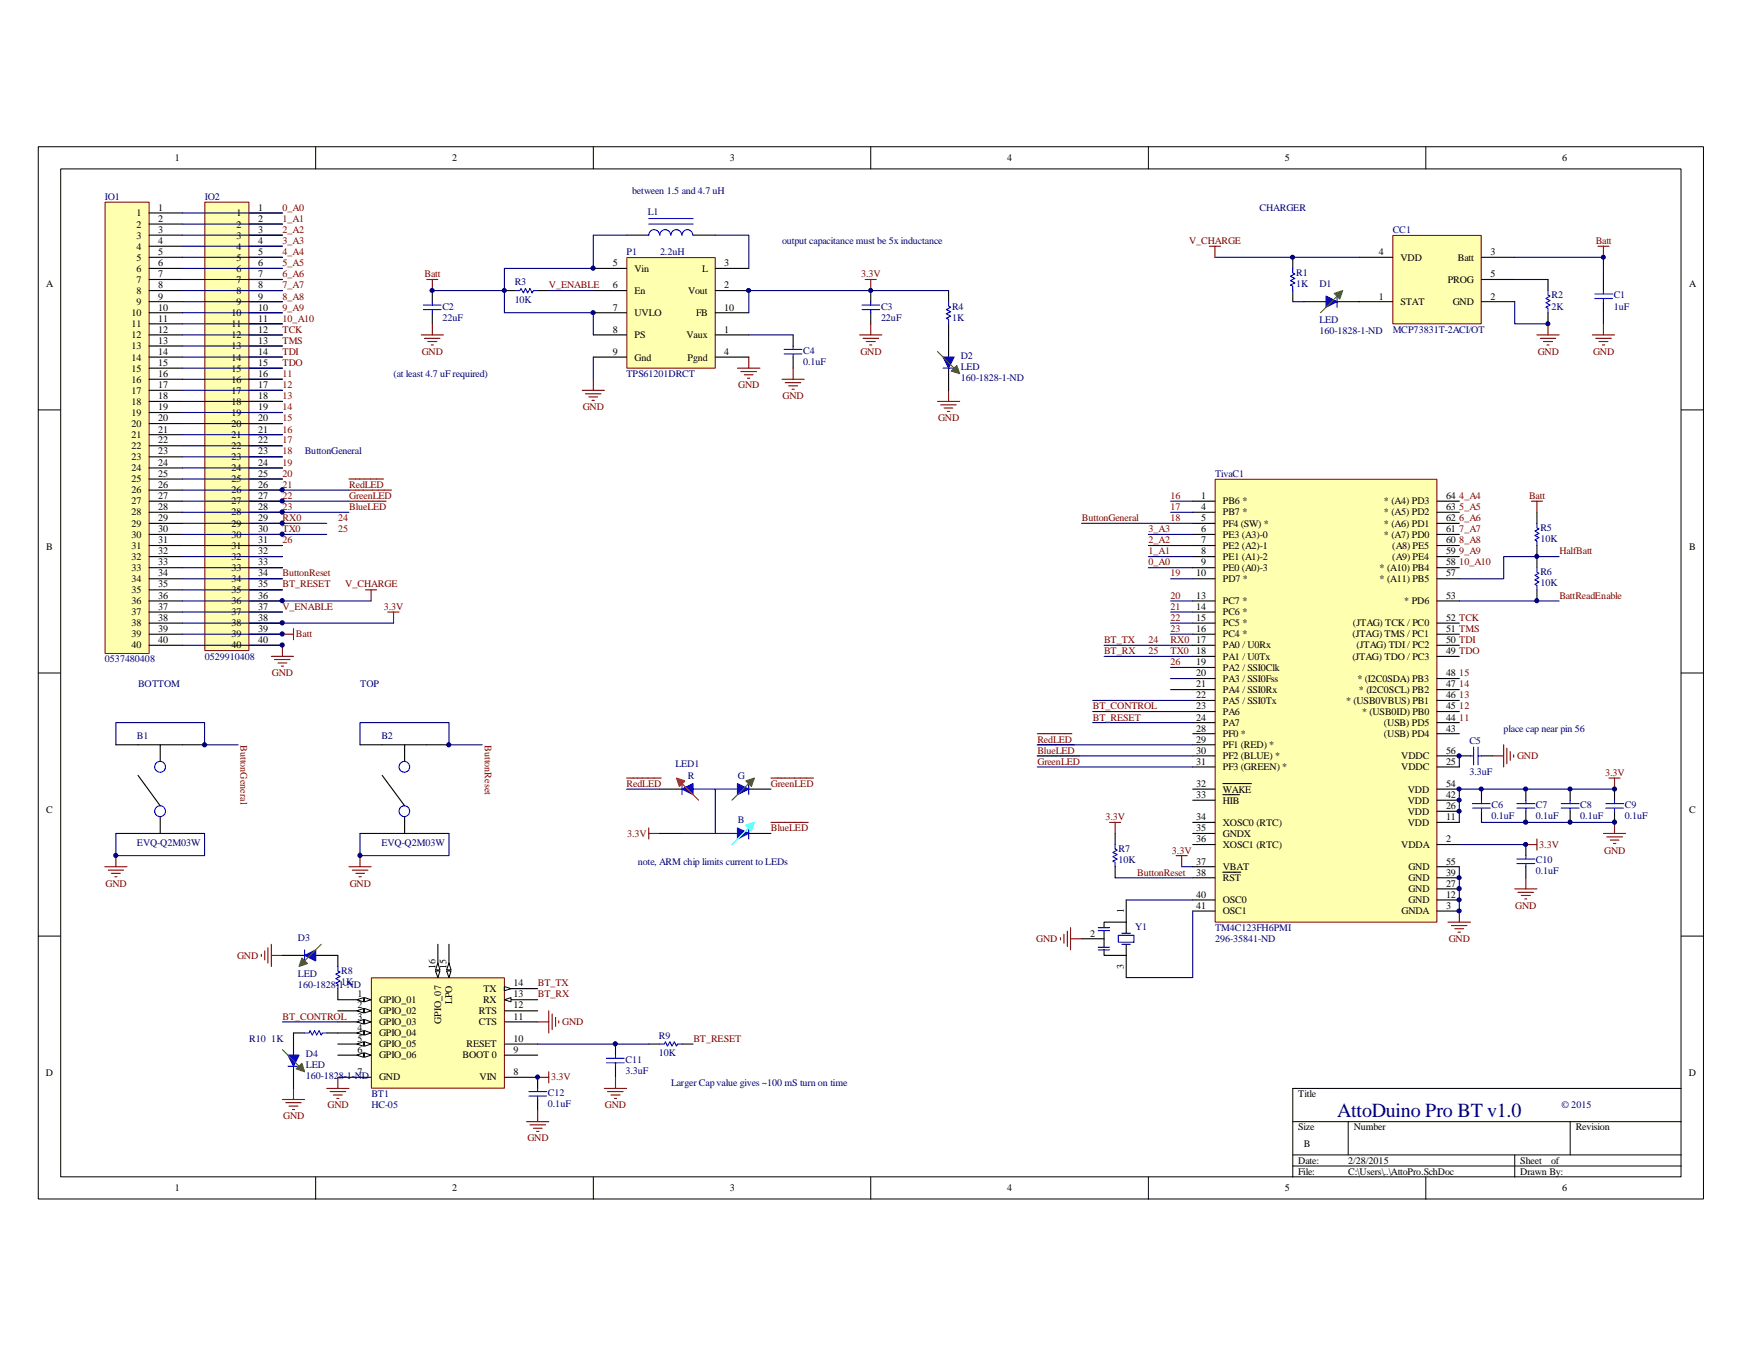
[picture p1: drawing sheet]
<svg xmlns="http://www.w3.org/2000/svg" width="279mm" height="216mm" viewBox="0 0 279 216" stroke-linecap="round" stroke-linejoin="round" font-family="sans-serif">
<defs><g id="words">
<text font-size="3.2" fill="#000080" x="214.5" y="179.2">AttoDuino Pro BT v1.0</text>
<g font-size="1.6">
<text x="28" y="25.8">1</text>
<text x="72.5" y="25.8">2</text>
<text x="117.1" y="25.8">3</text>
<text x="161.5" y="25.8">4</text>
<text x="206.1" y="25.8">5</text>
<text x="250.6" y="25.8">6</text>
<text x="21.9" y="34.7">1</text>
<text x="25.4" y="33.8">1</text>
<text x="25.4" y="35.6">2</text>
<text x="37.9" y="34.7">1</text>
<text x="41.4" y="33.8">1</text>
<text x="41.4" y="35.6">2</text>
<text x="21.9" y="36.5">2</text>
<text x="21.9" y="38.3">3</text>
<text x="21.9" y="40">4</text>
<text x="21.9" y="41.8">5</text>
<text x="25.4" y="37.4">3</text>
<text x="25.4" y="39.2">4</text>
<text x="25.4" y="40.9">5</text>
<text x="37.9" y="36.5">2</text>
<text x="37.9" y="38.3">3</text>
<text x="37.9" y="40">4</text>
<text x="37.9" y="41.8">5</text>
<text x="41.4" y="37.4">3</text>
<text x="41.4" y="39.2">4</text>
<text x="41.4" y="40.9">5</text>
<text x="221.1" y="40.9">4</text>
<text x="224.6" y="41.8">VDD</text>
<text x="233.8" y="41.8">Batt</text>
<text x="239.1" y="40.9">3</text>
<text x="7.4" y="46">A</text>
<text x="21.9" y="43.6">6</text>
<text x="21.9" y="45.4">7</text>
<text x="21.9" y="47.2">8</text>
<text x="25.4" y="42.7">6</text>
<text x="25.4" y="44.5">7</text>
<text x="25.4" y="46.3">8</text>
<text x="37.9" y="43.6">6</text>
<text x="37.9" y="45.4">7</text>
<text x="37.9" y="47.2">8</text>
<text x="41.4" y="42.7">6</text>
<text x="41.4" y="44.5">7</text>
<text x="41.4" y="46.3">8</text>
<text x="98.3" y="46.3">6</text>
<text x="98.3" y="42.7">5</text>
<text x="101.8" y="47.2">En</text>
<text x="101.8" y="43.6">Vin</text>
<text x="110.4" y="47.2">Vout</text>
<text x="112.6" y="43.6">L</text>
<text x="116.2" y="46.3">2</text>
<text x="116.2" y="42.7">3</text>
<text x="232.2" y="45.4">PROG</text>
<text x="239.1" y="44.5">5</text>
<text x="270.9" y="46">A</text>
<text x="21.1" y="50.7">10</text>
<text x="21.1" y="52.5">11</text>
<text x="21.9" y="48.9">9</text>
<text x="25.4" y="49.8">10</text>
<text x="25.4" y="51.6">11</text>
<text x="25.4" y="53.4">12</text>
<text x="25.4" y="48">9</text>
<text x="37.1" y="50.7">10</text>
<text x="37.1" y="52.5">11</text>
<text x="37.9" y="48.9">9</text>
<text x="41.4" y="49.8">10</text>
<text x="41.4" y="51.6">11</text>
<text x="41.4" y="53.4">12</text>
<text x="41.4" y="48">9</text>
<text x="98.3" y="53.4">8</text>
<text x="98.3" y="49.8">7</text>
<text x="101.8" y="50.7">UVLO</text>
<text x="111.6" y="50.7">FB</text>
<text x="116.2" y="53.4">1</text>
<text x="116.2" y="49.8">10</text>
<text x="221.1" y="48">1</text>
<text x="224.6" y="48.9">STAT</text>
<text x="233" y="48.9">GND</text>
<text x="239.1" y="48">2</text>
<text x="21.1" y="54.3">12</text>
<text x="21.1" y="56">13</text>
<text x="21.1" y="57.8">14</text>
<text x="21.1" y="59.6">15</text>
<text x="25.4" y="55.2">13</text>
<text x="25.4" y="56.9">14</text>
<text x="25.4" y="58.7">15</text>
<text x="37.1" y="54.3">12</text>
<text x="37.1" y="56">13</text>
<text x="37.1" y="57.8">14</text>
<text x="37.1" y="59.6">15</text>
<text x="41.4" y="55.2">13</text>
<text x="41.4" y="56.9">14</text>
<text x="41.4" y="58.7">15</text>
<text x="98.3" y="56.9">9</text>
<text x="101.8" y="54.3">PS</text>
<text x="101.8" y="57.8">Gnd</text>
<text x="110.1" y="54.3">Vaux</text>
<text x="110.3" y="57.8">Pgnd</text>
<text x="116.2" y="56.9">4</text>
<text x="21.1" y="61.4">16</text>
<text x="21.1" y="63.2">17</text>
<text x="21.1" y="64.9">18</text>
<text x="25.4" y="60.5">16</text>
<text x="25.4" y="62.3">17</text>
<text x="25.4" y="64.1">18</text>
<text x="25.4" y="65.8">19</text>
<text x="37.1" y="61.4">16</text>
<text x="37.1" y="63.2">17</text>
<text x="37.1" y="64.9">18</text>
<text x="41.4" y="60.5">16</text>
<text x="41.4" y="62.3">17</text>
<text x="41.4" y="64.1">18</text>
<text x="41.4" y="65.8">19</text>
<text x="21.1" y="66.7">19</text>
<text x="21.1" y="68.5">20</text>
<text x="21.1" y="70.3">21</text>
<text x="25.4" y="67.6">20</text>
<text x="25.4" y="69.4">21</text>
<text x="25.4" y="71.1">22</text>
<text x="37.1" y="66.7">19</text>
<text x="37.1" y="68.5">20</text>
<text x="37.1" y="70.3">21</text>
<text x="41.4" y="67.6">20</text>
<text x="41.4" y="69.4">21</text>
<text x="41.4" y="71.1">22</text>
<text x="21.1" y="72">22</text>
<text x="21.1" y="73.8">23</text>
<text x="21.1" y="75.6">24</text>
<text x="21.1" y="77.3">25</text>
<text x="25.4" y="72.9">23</text>
<text x="25.4" y="74.7">24</text>
<text x="25.4" y="76.5">25</text>
<text x="37.1" y="72">22</text>
<text x="37.1" y="73.8">23</text>
<text x="37.1" y="75.6">24</text>
<text x="37.1" y="77.3">25</text>
<text x="41.4" y="72.9">23</text>
<text x="41.4" y="74.7">24</text>
<text x="41.4" y="76.5">25</text>
<text x="21.1" y="79.1">26</text>
<text x="21.1" y="80.9">27</text>
<text x="21.1" y="82.7">28</text>
<text x="25.4" y="78.2">26</text>
<text x="25.4" y="80">27</text>
<text x="25.4" y="81.8">28</text>
<text x="25.4" y="83.6">29</text>
<text x="37.1" y="79.1">26</text>
<text x="37.1" y="80.9">27</text>
<text x="37.1" y="82.7">28</text>
<text x="41.4" y="78.2">26</text>
<text x="41.4" y="80">27</text>
<text x="41.4" y="81.8">28</text>
<text x="41.4" y="83.6">29</text>
<text x="192.7" y="80">1</text>
<text x="192.7" y="81.8">4</text>
<text x="192.7" y="83.6">5</text>
<text x="196.1" y="80.9">PB6 *</text>
<text x="196.1" y="82.7">PB7 *</text>
<text x="222" y="82.7">* (A5) PD2</text>
<text x="222" y="80.9">* (A4) PD3</text>
<text x="231.9" y="83.6">62</text>
<text x="231.9" y="81.8">63</text>
<text x="231.9" y="80">64</text>
<text x="7.4" y="88.2">B</text>
<text x="21.1" y="84.5">29</text>
<text x="21.1" y="86.2">30</text>
<text x="21.1" y="88">31</text>
<text x="21.1" y="89.8">32</text>
<text x="25.4" y="85.3">30</text>
<text x="25.4" y="87.1">31</text>
<text x="25.4" y="88.9">32</text>
<text x="37.1" y="84.5">29</text>
<text x="37.1" y="86.2">30</text>
<text x="37.1" y="88">31</text>
<text x="37.1" y="89.8">32</text>
<text x="41.4" y="85.3">30</text>
<text x="41.4" y="87.1">31</text>
<text x="41.4" y="88.9">32</text>
<text x="192.7" y="85.3">6</text>
<text x="192.7" y="87.1">7</text>
<text x="192.7" y="88.9">8</text>
<text x="196.1" y="84.5">PF4 (SW) *</text>
<text x="196.1" y="86.2">PE3 (A3)-0</text>
<text x="196.1" y="88">PE2 (A2)-1</text>
<text x="196.1" y="89.8">PE1 (A1)-2</text>
<text x="222" y="86.2">* (A7) PD0</text>
<text x="222" y="84.5">* (A6) PD1</text>
<text x="223.3" y="89.8">(A9) PE4</text>
<text x="223.3" y="88">(A8) PE5</text>
<text x="231.9" y="85.3">61</text>
<text x="231.9" y="88.9">59</text>
<text x="231.9" y="87.1">60</text>
<text x="270.9" y="88.2">B</text>
<text x="21.1" y="91.6">33</text>
<text x="21.1" y="93.3">34</text>
<text x="21.1" y="95.1">35</text>
<text x="25.4" y="90.7">33</text>
<text x="25.4" y="92.5">34</text>
<text x="25.4" y="94.2">35</text>
<text x="37.1" y="91.6">33</text>
<text x="37.1" y="93.3">34</text>
<text x="37.1" y="95.1">35</text>
<text x="41.4" y="90.7">33</text>
<text x="41.4" y="92.5">34</text>
<text x="41.4" y="94.2">35</text>
<text x="191.9" y="92.5">10</text>
<text x="192.7" y="90.7">9</text>
<text x="196.1" y="91.6">PE0 (A0)-3</text>
<text x="196.1" y="93.3">PD7 *</text>
<text x="221.3" y="93.3">* (A11) PB5</text>
<text x="221.3" y="91.6">* (A10) PB4</text>
<text x="231.9" y="92.5">57</text>
<text x="231.9" y="90.7">58</text>
<text x="21.1" y="96.9">36</text>
<text x="21.1" y="98.7">37</text>
<text x="21.1" y="100.5">38</text>
<text x="25.4" y="96">36</text>
<text x="25.4" y="97.8">37</text>
<text x="25.4" y="99.6">38</text>
<text x="25.4" y="101.3">39</text>
<text x="37.1" y="96.9">36</text>
<text x="37.1" y="98.7">37</text>
<text x="37.1" y="100.5">38</text>
<text x="41.4" y="96">36</text>
<text x="41.4" y="97.8">37</text>
<text x="41.4" y="99.6">38</text>
<text x="41.4" y="101.3">39</text>
<text x="191.9" y="96">13</text>
<text x="191.9" y="97.8">14</text>
<text x="191.9" y="99.6">15</text>
<text x="191.9" y="101.3">16</text>
<text x="196.1" y="96.9">PC7 *</text>
<text x="196.1" y="98.7">PC6 *</text>
<text x="196.1" y="100.5">PC5 *</text>
<text x="217" y="100.5">(JTAG) TCK / PC0</text>
<text x="225.2" y="96.9">* PD6</text>
<text x="231.9" y="101.3">51 TMS</text>
<text x="231.9" y="99.6">52 TCK</text>
<text x="231.9" y="96">53</text>
<text x="21.1" y="102.2">39</text>
<text x="21.1" y="104">40</text>
<text x="25.4" y="103.1">40</text>
<text x="37.1" y="102.2">39</text>
<text x="37.1" y="104">40</text>
<text x="41.4" y="103.1">40</text>
<text x="191.9" y="103.1">17</text>
<text x="191.9" y="104.9">18</text>
<text x="191.9" y="106.7">19</text>
<text x="196.1" y="102.2">PC4 *</text>
<text x="196.1" y="104">PA0 / U0Rx</text>
<text x="196.1" y="105.8">PA1 / U0Tx</text>
<text x="196.1" y="107.6">PA2 / SSI0Clk</text>
<text x="216.9" y="105.8">(JTAG) TDO / PC3</text>
<text x="216.9" y="102.2">(JTAG) TMS / PC1</text>
<text x="217.6" y="104">(JTAG) TDI / PC2</text>
<text x="231.9" y="104.9">49 TDO</text>
<text x="231.9" y="103.1">50 TDI</text>
<text x="191.9" y="108.5">20</text>
<text x="191.9" y="110.2">21</text>
<text x="191.9" y="112">22</text>
<text x="191.9" y="113.8">23</text>
<text x="196.1" y="109.3">PA3 / SSI0Fss</text>
<text x="196.1" y="111.1">PA4 / SSI0Rx</text>
<text x="196.1" y="112.9">PA5 / SSI0Tx</text>
<text x="215.9" y="112.9">* (USB0VBUS) PB1</text>
<text x="217.7" y="109.3">* (I2C0SDA) PB3</text>
<text x="217.9" y="111.1">* (I2C0SCL) PB2</text>
<text x="231.9" y="112">46</text>
<text x="231.9" y="110.2">47</text>
<text x="231.9" y="108.5">48</text>
<text x="231.9" y="113.8">45</text>
<text x="191.9" y="115.6">24</text>
<text x="191.9" y="117.3">28</text>
<text x="191.9" y="119.1">29</text>
<text x="196.1" y="114.7">PA6</text>
<text x="196.1" y="116.5">PA7</text>
<text x="196.1" y="118.2">PF0 *</text>
<text x="218.5" y="114.7">* (USB0ID) PB0</text>
<text x="222" y="118.2">(USB) PD4</text>
<text x="222" y="116.5">(USB) PD5</text>
<text x="231.9" y="117.3">43</text>
<text x="231.9" y="115.6">44</text>
<text x="191.9" y="120.9">30</text>
<text x="191.9" y="122.7">31</text>
<text x="196.1" y="120">PF1 (RED) *</text>
<text x="196.1" y="121.8">PF2 (BLUE) *</text>
<text x="196.1" y="123.6">PF3 (GREEN) *</text>
<text x="224.7" y="123.6">VDDC</text>
<text x="224.7" y="121.8">VDDC</text>
<text x="231.9" y="122.7">25</text>
<text x="231.9" y="120.9">56</text>
<text x="7.4" y="130.4">C</text>
<text x="191.9" y="126.2">32</text>
<text x="191.9" y="128">33</text>
<text x="191.9" y="131.6">34</text>
<text x="196.1" y="127.1">WAKE</text>
<text x="196.1" y="128.9">HIB</text>
<text x="225.8" y="130.7">VDD</text>
<text x="225.8" y="128.9">VDD</text>
<text x="225.8" y="127.1">VDD</text>
<text x="231.9" y="131.6">11</text>
<text x="231.9" y="129.8">26</text>
<text x="231.9" y="128">42</text>
<text x="231.9" y="126.2">54</text>
<text x="270.9" y="130.4">C</text>
<text x="191.9" y="133.3">35</text>
<text x="191.9" y="135.1">36</text>
<text x="196.1" y="132.5">XOSC0 (RTC)</text>
<text x="196.1" y="134.2">GNDX</text>
<text x="196.1" y="136">XOSC1 (RTC)</text>
<text x="224.7" y="136">VDDA</text>
<text x="225.8" y="132.5">VDD</text>
<text x="231.9" y="135.1">2</text>
<text x="191.9" y="138.7">37</text>
<text x="191.9" y="140.5">38</text>
<text x="196.1" y="139.6">VBAT</text>
<text x="196.1" y="141.4">RST</text>
<text x="225.9" y="143.1">GND</text>
<text x="225.9" y="141.4">GND</text>
<text x="225.9" y="139.6">GND</text>
<text x="231.9" y="142.2">27</text>
<text x="231.9" y="140.5">39</text>
<text x="231.9" y="138.7">55</text>
<text x="180.3" y="146.5" transform="rotate(-90 180.3 146.5)">1</text>
<text x="191.9" y="144">40</text>
<text x="191.9" y="145.8">41</text>
<text x="196.1" y="144.9">OSC0</text>
<text x="196.1" y="146.7">OSC1</text>
<text x="224.8" y="146.7">GNDA</text>
<text x="225.9" y="144.9">GND</text>
<text x="231.9" y="144">12</text>
<text x="231.9" y="145.8">3</text>
<text x="69.8" y="155.4" transform="rotate(-90 69.8 155.4)">16</text>
<text x="71.6" y="155.4" transform="rotate(-90 71.6 155.4)">15</text>
<text x="174.8" y="150.2">2</text>
<text x="180.3" y="155.5" transform="rotate(-90 180.3 155.5)">3</text>
<text x="57.3" y="161.8">2</text>
<text x="57.3" y="160">1</text>
<text x="60.8" y="160.9">GPIO_01</text>
<text x="72.5" y="161.1" transform="rotate(-90 72.5 161.1)">LPO</text>
<text x="77.5" y="160.9">RX</text>
<text x="77.6" y="159.1">TX</text>
<text x="82.3" y="158.2">14</text>
<text x="82.3" y="161.8">12</text>
<text x="82.3" y="160">13</text>
<text x="57.3" y="163.5">3</text>
<text x="57.3" y="165.3">4</text>
<text x="57.3" y="167.1">5</text>
<text x="60.8" y="164.4">GPIO_03</text>
<text x="60.8" y="166.2">GPIO_04</text>
<text x="60.8" y="168">GPIO_05</text>
<text x="60.8" y="162.6">GPIO_02</text>
<text x="70.7" y="164.2" transform="rotate(-90 70.7 164.2)">GPIO_07</text>
<text x="74.8" y="168">RESET</text>
<text x="76.8" y="164.4">CTS</text>
<text x="76.8" y="162.6">RTS</text>
<text x="82.3" y="163.5">11</text>
<text x="82.3" y="167.1">10</text>
<text x="7.4" y="172.6">D</text>
<text x="57.3" y="168.9">6</text>
<text x="57.3" y="172.4">7</text>
<text x="60.8" y="169.8">GPIO_06</text>
<text x="60.8" y="173.3">GND</text>
<text x="74.2" y="169.8">BOOT 0</text>
<text x="76.9" y="173.3">VIN</text>
<text x="82.3" y="168.9">9</text>
<text x="82.3" y="172.4">8</text>
<text x="270.9" y="172.6">D</text>
<text x="208.2" y="176">Title</text>
<text x="208.2" y="181.3">Size</text>
<text x="209.1" y="184">B</text>
<text x="217.1" y="181.3">Number</text>
<text x="252.8" y="181.3">Revision</text>
<text x="28" y="191.1">1</text>
<text x="72.5" y="191.1">2</text>
<text x="117.1" y="191.1">3</text>
<text x="161.5" y="191.1">4</text>
<text x="206.1" y="191.1">5</text>
<text x="208.2" y="186.6">Date:</text>
<text x="208.2" y="188.4">File:</text>
<text x="216.2" y="188.4">C:\Users\..\AttoPro.SchDoc</text>
<text x="216.2" y="186.6">2/28/2015</text>
<text x="243.8" y="188.4">Drawn By:</text>
<text x="243.8" y="186.6">Sheet</text>
<text x="248.8" y="186.6">of</text>
<text x="250.6" y="191.1">6</text>
</g>
<g font-size="1.6" fill="#000080">
<text x="16.8" y="32">IO1</text>
<text x="32.9" y="32">IO2</text>
<text x="101.4" y="31.2">between 1.5 and 4.7 uH</text>
<text x="103.9" y="34.5">L1</text>
<text x="202" y="33.8">CHARGER</text>
<text x="100.5" y="40.9">P1</text>
<text x="105.9" y="40.9">2.2uH</text>
<text x="125.4" y="39.2">output capacitance must be 5x inductance</text>
<text x="223.4" y="37.4">CC1</text>
<text x="82.5" y="45.7">R3</text>
<text x="207.9" y="46.1">1K</text>
<text x="207.9" y="44.3">R1</text>
<text x="211.6" y="46.1">D1</text>
<text x="248.8" y="47.9">R2</text>
<text x="258.8" y="47.9">C1</text>
<text x="71" y="51.4">22uF</text>
<text x="71" y="49.7">C2</text>
<text x="82.5" y="48.6">10K</text>
<text x="141.3" y="51.4">22uF</text>
<text x="141.3" y="49.7">C3</text>
<text x="152.7" y="51.4">1K</text>
<text x="152.7" y="49.7">R4</text>
<text x="211.6" y="51.8">LED</text>
<text x="211.6" y="53.6">160-1828-1-ND</text>
<text x="223.4" y="53.4">MCP73831T-2ACI/OT</text>
<text x="248.8" y="49.7">2K</text>
<text x="258.8" y="49.7">1uF</text>
<text x="128.8" y="58.5">0.1uF</text>
<text x="128.8" y="56.7">C4</text>
<text x="154.1" y="57.6">D2</text>
<text x="154.1" y="59.4">LED</text>
<text x="63.1" y="60.5">(at least 4.7 uF required)</text>
<text x="100.5" y="60.5">TPS61201DRCT</text>
<text x="154.1" y="61.2">160-1828-1-ND</text>
<text x="48.9" y="72.9">ButtonGeneral</text>
<text x="194.9" y="76.5">TivaC1</text>
<text x="247.1" y="87">10K</text>
<text x="247.1" y="85.2">R5</text>
<text x="247.1" y="94.1">10K</text>
<text x="247.1" y="92.3">R6</text>
<text x="16.8" y="106.3">0537480408</text>
<text x="32.9" y="105.8">0529910408</text>
<text x="22.2" y="110.2">BOTTOM</text>
<text x="57.8" y="110.2">TOP</text>
<text x="22" y="118.6">B1</text>
<text x="61.2" y="118.6">B2</text>
<text x="235.7" y="119.3">C5</text>
<text x="241.2" y="117.3">place cap near pin 56</text>
<text x="108.3" y="123.1">LED1</text>
<text x="110.3" y="124.9">R</text>
<text x="118.3" y="124.9">G</text>
<text x="235.7" y="124.3">3.3uF</text>
<text x="118.3" y="132">B</text>
<text x="239.2" y="131.4">0.1uF</text>
<text x="239.2" y="129.6">C6</text>
<text x="246.3" y="131.4">0.1uF</text>
<text x="246.3" y="129.6">C7</text>
<text x="253.4" y="131.4">0.1uF</text>
<text x="253.4" y="129.6">C8</text>
<text x="260.6" y="131.4">0.1uF</text>
<text x="260.6" y="129.6">C9</text>
<text x="22" y="135.6">EVQ-Q2M03W</text>
<text x="61.2" y="135.6">EVQ-Q2M03W</text>
<text x="179.4" y="136.7">R7</text>
<text x="102.3" y="138.7">note, ARM chip limits current to LEDs</text>
<text x="179.4" y="138.5">10K</text>
<text x="246.3" y="140.3">0.1uF</text>
<text x="246.3" y="138.5">C10</text>
<text x="182.1" y="149.1">Y1</text>
<text x="194.9" y="149.4">TM4C123FH6PMI</text>
<text x="47.8" y="150.9">D3</text>
<text x="194.9" y="151.1">296-35841-ND</text>
<text x="47.8" y="156.6">LED</text>
<text x="47.8" y="158.4">160-1828-1-ND</text>
<text x="54.7" y="158">1K</text>
<text x="54.7" y="156.3">R8</text>
<text x="40" y="167.1">R10</text>
<text x="43.5" y="167.1">1K</text>
<text x="105.7" y="166.6">R9</text>
<text x="49.1" y="173.1">160-1828-1-ND</text>
<text x="49.1" y="169.6">D4</text>
<text x="49.1" y="171.4">LED</text>
<text x="100.3" y="172.3">3.3uF</text>
<text x="100.3" y="170.5">C11</text>
<text x="105.7" y="169.4">10K</text>
<text x="59.6" y="176">BT1</text>
<text x="59.6" y="177.8">HC-05</text>
<text x="87.9" y="177.6">0.1uF</text>
<text x="87.9" y="175.8">C12</text>
<text x="107.7" y="174.2">Larger Cap value gives ~100 mS turn on time</text>
<text x="250.4" y="177.8">© 2015</text>
</g>
<g font-size="1.6" fill="#800000">
<text x="45.3" y="33.8">0_A0</text>
<text x="45.3" y="35.6">1_A1</text>
<text x="45.3" y="37.4">2_A2</text>
<text x="45.3" y="39.2">3_A3</text>
<text x="45.3" y="40.9">4_A4</text>
<text x="190.7" y="39.2">V_CHARGE</text>
<text x="255.9" y="39.2">Batt</text>
<text x="45.3" y="42.7">5_A5</text>
<text x="45.3" y="44.5">6_A6</text>
<text x="45.3" y="46.3">7_A7</text>
<text x="68.1" y="44.5">Batt</text>
<text x="88.1" y="46.3">V_ENABLE</text>
<text x="138.1" y="44.5">3.3V</text>
<text x="45.3" y="48">8_A8</text>
<text x="45.3" y="49.8">9_A9</text>
<text x="45.3" y="51.6">10_A10</text>
<text x="45.3" y="53.4">TCK</text>
<text x="45.3" y="55.2">TMS</text>
<text x="45.3" y="56.9">TDI</text>
<text x="45.3" y="58.7">TDO</text>
<text x="67.6" y="56.9">GND</text>
<text x="138" y="56.9">GND</text>
<text x="246.6" y="56.9">GND</text>
<text x="255.5" y="56.9">GND</text>
<text x="45.3" y="60.5">11</text>
<text x="45.3" y="62.3">12</text>
<text x="45.3" y="64.1">13</text>
<text x="45.3" y="65.8">14</text>
<text x="93.5" y="65.8">GND</text>
<text x="118.4" y="62.3">GND</text>
<text x="125.5" y="64.1">GND</text>
<text x="45.3" y="67.6">15</text>
<text x="45.3" y="69.4">16</text>
<text x="45.3" y="71.1">17</text>
<text x="150.5" y="67.6">GND</text>
<text x="45.3" y="76.5">20</text>
<text x="45.3" y="74.7">19</text>
<text x="45.3" y="72.9">18</text>
<text x="45.3" y="80">22</text>
<text x="45.3" y="78.2">21</text>
<text x="45.3" y="81.8">23</text>
<text x="45.3" y="83.6">RX0</text>
<text x="54.2" y="83.6">24</text>
<text x="56" y="78.2">RedLED</text>
<text x="56" y="80">GreenLED</text>
<text x="56" y="81.8">BlueLED</text>
<text x="173.5" y="83.6">ButtonGeneral</text>
<text x="187.7" y="83.6">18</text>
<text x="187.7" y="80">16</text>
<text x="187.7" y="81.8">17</text>
<text x="234.1" y="80">4_A4</text>
<text x="234.1" y="81.8">5_A5</text>
<text x="234.1" y="83.6">6_A6</text>
<text x="245.2" y="80">Batt</text>
<text x="45.3" y="85.3">TX0</text>
<text x="45.3" y="87.1">26</text>
<text x="54.2" y="85.3">25</text>
<text x="184.2" y="88.9">1_A1</text>
<text x="184.2" y="87.1">2_A2</text>
<text x="184.2" y="85.3">3_A3</text>
<text x="234.1" y="85.3">7_A7</text>
<text x="234.1" y="87.1">8_A8</text>
<text x="234.1" y="88.9">9_A9</text>
<text x="250.1" y="88.9">HalfBatt</text>
<text x="45.3" y="92.5">ButtonReset</text>
<text x="45.3" y="94.2">BT_RESET</text>
<text x="55.4" y="94.2">V_CHARGE</text>
<text x="184.2" y="90.7">0_A0</text>
<text x="187.7" y="92.5">19</text>
<text x="234.1" y="90.7">10_A10</text>
<text x="45.3" y="97.8">V_ENABLE</text>
<text x="61.6" y="97.8">3.3V</text>
<text x="187.7" y="99.6">22</text>
<text x="187.7" y="97.8">21</text>
<text x="187.7" y="96">20</text>
<text x="187.7" y="101.3">23</text>
<text x="250.1" y="96">BattReadEnable</text>
<text x="47.5" y="102.2">Batt</text>
<text x="177.1" y="103.1">BT_TX</text>
<text x="177.1" y="104.9">BT_RX</text>
<text x="184.2" y="104.9">25</text>
<text x="184.2" y="103.1">24</text>
<text x="187.7" y="106.7">26</text>
<text x="187.7" y="103.1">RX0</text>
<text x="187.7" y="104.9">TX0</text>
<text x="43.6" y="108.5">GND</text>
<text x="175.3" y="113.8">BT_CONTROL</text>
<text x="234.1" y="113.8">12</text>
<text x="234.1" y="112">13</text>
<text x="234.1" y="110.2">14</text>
<text x="234.1" y="108.5">15</text>
<text x="38.6" y="119.5" transform="rotate(90 38.6 119.5)">ButtonGeneral</text>
<text x="77.8" y="119.5" transform="rotate(90 77.8 119.5)">ButtonReset</text>
<text x="166.4" y="119.1">RedLED</text>
<text x="175.3" y="115.6">BT_RESET</text>
<text x="234.1" y="115.6">11</text>
<text x="166.4" y="122.7">GreenLED</text>
<text x="166.4" y="120.9">BlueLED</text>
<text x="243.3" y="121.8">GND</text>
<text x="257.4" y="124.5">3.3V</text>
<text x="100.5" y="126.2">RedLED</text>
<text x="123.7" y="126.2">GreenLED</text>
<text x="177.3" y="131.6">3.3V</text>
<text x="100.6" y="134.2">3.3V</text>
<text x="123.7" y="133.3">BlueLED</text>
<text x="188" y="136.9">3.3V</text>
<text x="246.9" y="136">3.3V</text>
<text x="257.3" y="136.9">GND</text>
<text x="16.9" y="142.2">GND</text>
<text x="56.1" y="142.2">GND</text>
<text x="182.4" y="140.5">ButtonReset</text>
<text x="243" y="145.8">GND</text>
<text x="38" y="153.8">GND</text>
<text x="166.2" y="151.1">GND</text>
<text x="232.4" y="151.1">GND</text>
<text x="86.3" y="158.2">BT_TX</text>
<text x="86.3" y="160">BT_RX</text>
<text x="45.3" y="163.5">BT_CONTROL</text>
<text x="90.2" y="164.4">GND</text>
<text x="111.2" y="167.1">BT_RESET</text>
<text x="88.4" y="173.3">3.3V</text>
<text x="45.4" y="179.5">GND</text>
<text x="52.5" y="177.8">GND</text>
<text x="97" y="177.8">GND</text>
<text x="84.6" y="183.1">GND</text>
</g>
</g></defs>
<path d="M6.1 23.5h267.1v168.8h-267.1z" fill="none" stroke="#000" stroke-width=".16"/>
<path d="M9.8 27.1h259.8v161.7h-259.8z" fill="#fff"/>
<g fill="none" stroke="#000" stroke-width=".16">
<path d="M9.7 27.1h259.9v161.7h-259.9zM50.6 23.5v3.6M95.2 23.5v3.6M139.7 23.5v3.6M184.2 23.5v3.6M228.7 23.5v3.6M6.1 65.7h3.6M269.7 65.7h3.5M6.1 107.9h3.6M269.7 107.9h3.5M6.1 150.2h3.6M269.7 150.2h3.5"/>
<path d="M207.3 179.9h62.4M216.2 179.9v5.4M251.8 179.9v5.4M269.7 174.6h-62.4v14.2M50.6 188.8v3.6M95.2 188.8v3.6M139.7 188.8v3.6M184.2 188.8v3.6M207.3 185.3h62.4M207.3 187h62.4M228.7 188.8v3.6M243 185.3v3.5"/>
</g>
<path d="M246.5 53.7h3.6M247.1 54.3h2.4M247.6 54.8h1.4M248.1 55.3h.4M248.3 51.9v1.8M255.4 53.7h3.6M255.9 54.3h2.5M256.5 54.8h1.4M257 55.3h.4M257.2 51.9v1.8" fill="none" stroke="#800000" stroke-width=".18"/>
<path d="M243 41.3h14.2v3.5M243 48.4v3.5h5.3M243 44.8h5.3" fill="none" stroke="#000080" stroke-width=".18"/>
<path d="M223.4 37.8h14.2v14.1h-14.2z" fill="#ffffb0"/>
<path d="M223.4 37.8h14.2v14.1h-14.2z" fill="none" stroke="#800000" stroke-width=".16"/>
<path d="M207.3 41.3v1.8M207.3 46.6v1.8M209.1 48.4h3.6M214.5 48.4h8.9M218 41.3h5.4M237.6 41.3h5.4M237.6 48.4h5.4M237.6 44.8h5.4M248.3 44.8v1.8M248.3 50.2v1.7" fill="none" stroke="#000" stroke-width=".18"/>
<path d="M257.2 50.2v1.7" fill="none" stroke="#000080" stroke-width=".18"/>
<path d="M207.3 43.1v.7l.4 .1-.7 .4 .7 .4-.7 .3 .7 .4-.7 .3 .3 .2v.7M248.3 46.6v.7l.3 .2-.7 .4 .7 .3-.7 .4 .7 .3-.7 .4 .4 .1v.8" fill="none" stroke="#00f" stroke-width=".18"/>
<path d="M212.7 47.5l1.8 .9-1.8 .9z" fill="#00f"/>
<path d="M212.7 47.5l1.8 .9-1.8 .9zM214.5 47.5v1.8" fill="none" stroke="#00f" stroke-width=".18"/>
<path d="M214.5 47.5l-2.7 2.7" fill="none" stroke="#00bf00" stroke-width=".18"/>
<path d="M214 47.1l1.3-.5-.4 1.4z" fill="#00bf00"/>
<path d="M214 47.1l1.3-.5-.4 1.4z" fill="none" stroke="#00bf00" stroke-width=".18"/>
<path d="M194.9 41.3h23.1M207.3 48.4h1.8" fill="none" stroke="#000080" stroke-width=".18"/>
<path d="M100.5 124.8h5.5M104.1 132.8v1.8M104.1 133.7h1.7M123.7 124.8h2.9M123.7 131.9h1M124.7 131.9h4.9M126.6 124.8h3.9" fill="none" stroke="#800000" stroke-width=".18"/>
<path d="M105.8 126.6h3.6" fill="none" stroke="#000" stroke-width=".18"/>
<path d="M109.4 126.6l1.8-.9v1.8z" fill="#00f"/>
<path d="M109.4 126.6l1.8-.9v1.8zM109.4 125.7v1.8" fill="none" stroke="#00f" stroke-width=".18"/>
<path d="M109.4 125.7l2.7 2.7" fill="none" stroke="#f00" stroke-width=".18"/>
<path d="M108.5 124.8l1.4 .5-.9 .9z" fill="#f00"/>
<path d="M108.5 124.8l1.4 .5-.9 .9z" fill="none" stroke="#f00" stroke-width=".18"/>
<path d="M120.1 126.6h3.6" fill="none" stroke="#000" stroke-width=".18"/>
<path d="M118.3 125.7l1.8 .9-1.8 .9z" fill="#00f"/>
<path d="M118.3 125.7l1.8 .9-1.8 .9zM120.1 125.7v1.8" fill="none" stroke="#00f" stroke-width=".18"/>
<path d="M120.1 125.7l-2.7 2.7" fill="none" stroke="#00bf00" stroke-width=".18"/>
<path d="M119.6 125.3l1.4-.5-.5 1.4z" fill="#00bf00"/>
<path d="M119.6 125.3l1.4-.5-.5 1.4z" fill="none" stroke="#00bf00" stroke-width=".18"/>
<path d="M120.1 133.7h3.6" fill="none" stroke="#000" stroke-width=".18"/>
<path d="M118.3 132.8l1.8 .9-1.8 .9z" fill="#00f"/>
<path d="M118.3 132.8l1.8 .9-1.8 .9zM120.1 132.8v1.8" fill="none" stroke="#00f" stroke-width=".18"/>
<path d="M120.1 132.8l-2.7 2.7" fill="none" stroke="#0ff" stroke-width=".18"/>
<path d="M119.6 132.4l1.4-.5-.5 1.4z" fill="#0ff"/>
<path d="M119.6 132.4l1.4-.5-.5 1.4z" fill="none" stroke="#0ff" stroke-width=".18"/>
<g fill="none" stroke="#000" stroke-width=".18">
<path d="M246.5 82.2v1.7M246.5 87.5v3.6M246.5 94.6v1.8M18.6 119.5h7.1M32.8 119.5h-7.1v2.6M57.7 119.5h7.2M72 119.5h-7.1v2.6M18.6 133.7h14.2M22.1 124.4l3.6 4.8M25.7 131v2.7M57.7 133.7h14.3M61.3 124.4l3.6 4.8"/>
<path d="M64.9 131v2.7M105.8 133.7h3.6M234.1 121.2h1.7M237.6 121.2h1.8M173.5 150.6h3.6M177.1 152.4v.8h3.5M177.1 149.3v2.6M180.6 147.9h-3.5v.9M180.6 144.4v5.3M180.6 151.5v5.3"/>
</g>
<g fill="none" stroke="#00f" stroke-width=".18">
<path d="M246.5 83.9v.8l.3 .1-.6 .4 .6 .4-.6 .3 .6 .3-.6 .4 .3 .2v.7M246.5 91.1v.7l.3 .1-.6 .4 .6 .4-.6 .3 .6 .3-.6 .4 .3 .2v.7M236.3 119.8v2.9M237.1 119.8v2.9M109.4 133.7h8.9M111.2 126.6h7.1M114.7 126.6v7.1M235.8 121.2h.5M237.1 121.2h.5M176.1 152.4h1.9M176.1 151.9h1.9M176.1 149.3h1.9"/>
<path d="M176.1 148.8h1.9M179.4 150h2.5v1.1h-2.5zM179.9 151.5h1.4M179.9 149.7h1.4"/>
<circle cx="25.7" cy="130.1" r=".87"/>
<circle cx="25.7" cy="123" r=".87"/>
<circle cx="64.8" cy="123" r=".86"/>
<circle cx="64.8" cy="130.1" r=".86"/>
</g>
<path d="M18.6 119.5v-3.6h14.2v3.6h5.4M57.7 119.5v-3.6h14.3v3.6h5.3M18.6 133.7v3.5h14.2v-3.5M57.7 133.7v3.5h14.3v-3.5M100.5 126.6h5.3" fill="none" stroke="#000080" stroke-width=".18"/>
<path d="M245.6 80.4h1.8M246.5 80.4v1.8M16.8 139h3.6M17.4 139.6h2.4M18.6 137.2v1.8M56 139h3.5M56.5 139.6h2.5M57.7 137.2v1.8M17.9 140.1h1.4M18.4 140.6h.4M57.1 140.1h1.4M57.6 140.6h.4" fill="none" stroke="#800000" stroke-width=".18"/>
<path d="M16.9 32.5h7v72.3h-7z" fill="#ffffb0"/>
<path d="M16.8 32.4h7.1v72.4h-7.1z" fill="none" stroke="#800000" stroke-width=".16"/>
<g fill="none" stroke="#000" stroke-width=".18">
<path d="M23.9 34.2h5.4M23.9 35.9h5.4M23.9 37.7h5.4M23.9 39.5h5.4M23.9 41.3h5.4M23.9 43.1h5.4M23.9 44.8h5.4M23.9 46.6h5.4M23.9 48.4h5.4M23.9 50.2h5.4M23.9 51.9h5.4M23.9 53.7h5.4"/>
<path d="M23.9 55.5h5.4M23.9 57.3h5.4M23.9 59.1h5.4M23.9 60.8h5.4M23.9 62.6h5.4M23.9 64.4h5.4M23.9 66.2h5.4M23.9 67.9h5.4M23.9 69.7h5.4M23.9 71.5h5.4M23.9 73.3h5.4M23.9 75.1h5.4"/>
<path d="M23.9 76.8h5.4M23.9 78.6h5.4M23.9 80.4h5.4M23.9 82.2h5.4M23.9 83.9h5.4M23.9 85.7h5.4M23.9 87.5h5.4M23.9 89.3h5.4M23.9 91.1h5.4M23.9 92.8h5.4M23.9 94.6h5.4M23.9 96.4h5.4"/>
<path d="M23.9 98.2h5.4M23.9 99.9h5.4M23.9 101.7h5.4M23.9 103.5h5.4"/>
</g>
<path d="M32.9 32.5h7v71.9h-7z" fill="#ffffb0"/>
<path d="M32.9 32.4h7v72h-7z" fill="none" stroke="#800000" stroke-width=".16"/>
<g fill="none" stroke="#000" stroke-width=".18">
<path d="M40 34.2h5.3M40 35.9h5.3M40 37.7h5.3M40 39.5h5.3M40 41.3h5.3M40 43.1h5.3M40 44.8h5.3M40 46.6h5.3M40 48.4h5.3M40 50.2h5.3M40 51.9h5.3M40 53.7h5.3"/>
<path d="M40 55.5h5.3M40 57.3h5.3M40 59.1h5.3M40 60.8h5.3M40 62.6h5.3M40 64.4h5.3M40 66.2h5.3M40 67.9h5.3M40 69.7h5.3M40 71.5h5.3M40 73.3h5.3M40 75.1h5.3"/>
<path d="M40 76.8h5.3M40 78.6h5.3M40 80.4h5.3M40 82.2h5.3M40 83.9h5.3M40 85.7h5.3M40 87.5h5.3M40 89.3h5.3M40 91.1h5.3M40 92.8h5.3M40 94.6h5.3M40 96.4h5.3"/>
<path d="M40 98.2h5.3M40 99.9h5.3M40 101.7h5.3M40 103.5h5.3M98.7 167.5v1.7M98.7 171v1.8"/>
</g>
<path d="M166.4 117.7h5.5M166.4 119.5h5.9M166.4 121.2h6.8" fill="none" stroke="#800000" stroke-width=".18"/>
<path d="M97.3 170.5h2.8M97.3 169.8h2.8M98.7 169.2v.6M98.7 170.5v.5" fill="none" stroke="#00f" stroke-width=".18"/>
<path d="M59.6 156.9h21.3v17.6h-21.3z" fill="#ffffb0"/>
<path d="M59.6 156.8h21.3v17.7h-21.3z" fill="none" stroke="#800000" stroke-width=".16"/>
<path d="M80.9 158.6h5.3" fill="none" stroke="#000" stroke-width=".18"/>
<path d="M80.9 158.2l1.1 .4-1.1 .3z" fill="#fff"/>
<path d="M80.9 158.2l1.1 .4-1.1 .3z" fill="none" stroke="#000" stroke-width=".16"/>
<path d="M80.9 160.4h5.3" fill="none" stroke="#000" stroke-width=".18"/>
<path d="M80.9 160.4l1.1-.4v.7z" fill="#fff"/>
<path d="M80.9 160.4l1.1-.4v.7z" fill="none" stroke="#000" stroke-width=".16"/>
<path d="M54.2 163.9h5.3" fill="none" stroke="#000" stroke-width=".18"/>
<path d="M58.5 163.5l1 .4-1 .4z" fill="#fff"/>
<path d="M58.5 163.5l1 .4-1 .4z" fill="none" stroke="#000" stroke-width=".16"/>
<path d="M57.2 163.9l1.1-.4v.8z" fill="#fff"/>
<path d="M57.2 163.9l1.1-.4v.8z" fill="none" stroke="#000" stroke-width=".16"/>
<path d="M54.2 165.7h5.3" fill="none" stroke="#000" stroke-width=".18"/>
<path d="M58.5 165.3l1 .4-1 .3z" fill="#fff"/>
<path d="M58.5 165.3l1 .4-1 .3z" fill="none" stroke="#000" stroke-width=".16"/>
<path d="M57.2 165.7l1.1-.4v.7z" fill="#fff"/>
<path d="M57.2 165.7l1.1-.4v.7z" fill="none" stroke="#000" stroke-width=".16"/>
<path d="M54.2 167.5h5.3" fill="none" stroke="#000" stroke-width=".18"/>
<path d="M58.5 167.1l1 .4-1 .3z" fill="#fff"/>
<path d="M58.5 167.1l1 .4-1 .3z" fill="none" stroke="#000" stroke-width=".16"/>
<path d="M57.2 167.5l1.1-.4v.7z" fill="#fff"/>
<path d="M57.2 167.5l1.1-.4v.7z" fill="none" stroke="#000" stroke-width=".16"/>
<path d="M54.2 169.2h5.3" fill="none" stroke="#000" stroke-width=".18"/>
<path d="M58.5 168.9l1 .3-1 .4z" fill="#fff"/>
<path d="M58.5 168.9l1 .3-1 .4z" fill="none" stroke="#000" stroke-width=".16"/>
<path d="M57.2 169.2l1.1-.3v.7z" fill="#fff"/>
<path d="M57.2 169.2l1.1-.3v.7z" fill="none" stroke="#000" stroke-width=".16"/>
<path d="M72 151.5v5.3M54.2 172.8h5.3M80.9 172.8h5.3M80.9 169.2h5.3M80.9 167.5h5.3M80.9 163.9h5.3M80.9 162.1h5.3" fill="none" stroke="#000" stroke-width=".18"/>
<path d="M71.6 155.7h.7l-.3 1.1z" fill="#fff"/>
<path d="M71.6 155.7h.7l-.3 1.1z" fill="none" stroke="#000" stroke-width=".16"/>
<path d="M72 154.5l.3 1.1h-.7z" fill="#fff"/>
<path d="M72 154.5l.3 1.1h-.7z" fill="none" stroke="#000" stroke-width=".16"/>
<path d="M70.2 151.5v5.3" fill="none" stroke="#000" stroke-width=".18"/>
<path d="M69.8 155.7h.8l-.4 1.1z" fill="#fff"/>
<path d="M69.8 155.7h.8l-.4 1.1z" fill="none" stroke="#000" stroke-width=".16"/>
<path d="M70.2 154.5l.4 1.1h-.8z" fill="#fff"/>
<path d="M70.2 154.5l.4 1.1h-.8z" fill="none" stroke="#000" stroke-width=".16"/>
<path d="M54.2 162.1h5.3" fill="none" stroke="#000" stroke-width=".18"/>
<path d="M58.5 161.8l1 .3-1 .4z" fill="#fff"/>
<path d="M58.5 161.8l1 .3-1 .4z" fill="none" stroke="#000" stroke-width=".16"/>
<path d="M57.2 162.1l1.1-.3v.7z" fill="#fff"/>
<path d="M57.2 162.1l1.1-.3v.7z" fill="none" stroke="#000" stroke-width=".16"/>
<path d="M54.2 160.4h5.3" fill="none" stroke="#000" stroke-width=".18"/>
<path d="M58.5 160l1 .4-1 .3z" fill="#fff"/>
<path d="M58.5 160l1 .4-1 .3z" fill="none" stroke="#000" stroke-width=".16"/>
<path d="M57.2 160.4l1.1-.4v.7z" fill="#fff"/>
<path d="M57.2 160.4l1.1-.4v.7z" fill="none" stroke="#000" stroke-width=".16"/>
<g fill="none" stroke="#800000" stroke-width=".18">
<path d="M241.2 119.5v3.5M178 131.9h1.7M178.9 131.9v1.8M188.6 137.2h1.8M189.5 137.2v1.8M239.4 121.2h1.8M241.7 120v2.5M242.2 120.6v1.4M242.8 121.1v.4M257.2 133.7h3.5M257.7 134.2h2.5M258.3 134.7h1.4"/>
<path d="M258.8 135.3h.4M259 131.9v1.8M232.2 147.9h3.6M232.8 148.5h2.5M233.3 149h1.4M233.8 149.5h.4M234.1 146.1v1.8M243 142.6h3.5M243.5 143.1h2.5M244 143.6h1.4M244.6 144.2h.3M244.7 140.8v1.8"/>
<path d="M52.4 174.6h3.6M53 175.1h2.5M53.5 175.6h1.4M54 176.2h.4M54.2 172.8v1.8M86.2 163.9h1.8M86.2 172.8h1.8M88 162.1v3.6M88 171.9v1.8M88.6 162.6v2.5M89.1 163.2v1.4M89.6 163.7v.4"/>
<path d="M96.9 174.6h3.6M97.5 175.1h2.4M98 175.6h1.4M98.6 176.2h.3M98.7 172.8v1.8"/>
</g>
<g fill="none" stroke="#000" stroke-width=".18">
<path d="M178.9 133.7v1.8M178.9 139v1.8M237.6 126.6v1.8M237.6 130.1v1.8M244.7 126.6v1.8M244.7 130.1v1.8M244.7 135.5v1.7M244.7 139v1.8M251.8 126.6v1.8M251.8 130.1v1.8M259 126.6v1.8M259 130.1v1.8"/>
<path d="M104.1 167.5h1.7M109.4 167.5h1.8"/>
</g>
<g fill="none" stroke="#00f" stroke-width=".18">
<path d="M178.9 135.5v.7l.3 .2-.7 .3 .7 .4-.7 .3 .7 .4-.7 .3 .4 .2v.7M236.2 129.6h2.8M236.2 128.9h2.8M237.6 128.4v.5M237.6 129.6v.5M243.3 129.6h2.9M243.3 128.9h2.9M243.3 138.5h2.9M243.3 137.8h2.9M244.7 128.4v.5M244.7 129.6v.5M244.7 137.2v.6"/>
<path d="M244.7 138.5v.5M250.4 129.6h2.9M250.4 128.9h2.9M251.8 128.4v.5M251.8 129.6v.5M257.6 129.6h2.8M257.6 128.9h2.8M259 128.4v.5M259 129.6v.5M105.8 167.5h.8l.1-.4 .4 .7 .3-.7 .4 .7 .4-.7 .3 .7 .2-.3h.7"/>
</g>
<path d="M189.5 139h1.8M234.1 121.2v1.8M234.1 139v7.1M234.1 135.5h10.6M237.6 131.9h21.4M259 126.6h-24.9v5.3M178.9 140.8h12.4M180.6 144.4h10.7M191.3 146.1v10.7h-10.7" fill="none" stroke="#000080" stroke-width=".18"/>
<path d="M194.9 76.9h35.6v71h-35.6z" fill="#ffffb0"/>
<path d="M194.9 76.9h35.6v71h-35.6z" fill="none" stroke="#800000" stroke-width=".16"/>
<g fill="none" stroke="#000" stroke-width=".18">
<path d="M191.3 80.4h3.6M191.3 82.2h3.6M191.3 83.9h3.6M191.3 85.7h3.6M191.3 87.5h3.6M191.3 89.3h3.6M191.3 91.1h3.6M191.3 92.8h3.6M191.3 96.4h3.6M191.3 98.2h3.6M191.3 99.9h3.6M230.5 80.4h3.6"/>
<path d="M230.5 82.2h3.6M230.5 83.9h3.6M230.5 85.7h3.6M230.5 87.5h3.6M230.5 89.3h3.6M230.5 91.1h3.6M230.5 92.8h3.6M230.5 96.4h3.6M230.5 99.9h3.6M191.3 101.7h3.6M191.3 103.5h3.6M191.3 105.3h3.6"/>
<path d="M191.3 107.1h3.6M191.3 108.8h3.6M191.3 110.6h3.6M191.3 112.4h3.6M191.3 114.1h3.6M191.3 115.9h3.6M191.3 117.7h3.6M191.3 119.5h3.6M230.5 101.7h3.6M230.5 103.5h3.6M230.5 105.3h3.6M230.5 108.8h3.6"/>
<path d="M230.5 110.6h3.6M230.5 112.4h3.6M230.5 114.1h3.6M230.5 115.9h3.6M230.5 117.7h3.6M191.3 135.5h3.6M191.3 131.9h3.6M191.3 123h3.6M191.3 121.2h3.6M191.3 126.6h3.6M191.3 128.4h3.6M191.3 133.7h3.6"/>
<path d="M191.3 139h3.6M196.1 125.7h4.6M196.1 127.5h1.6M196.1 139.9h2.9M197.7 127.5h1.1M230.5 135.5h3.6M230.5 131.9h3.6M230.5 123h3.6M230.5 130.1h3.6M230.5 121.2h3.6M230.5 126.6h3.6M230.5 128.4h3.6"/>
<path d="M230.5 139h3.6M45.3 153.2h3.6M50.6 153.2h3.6v1.8M54.2 158.6v1.8M191.3 146.1h3.6M191.3 144.4h3.6M191.3 140.8h3.6M230.5 146.1h3.6M230.5 144.4h3.6M230.5 142.6h3.6M230.5 140.8h3.6"/>
</g>
<g fill="none" stroke="#000080" stroke-width=".18">
<path d="M184.2 85.7h7.1M184.2 87.5h7.1M184.2 89.3h7.1M184.2 91.1h7.1M187.7 96.4h3.6M187.7 80.4h3.6M187.7 82.2h3.6M187.7 92.8h3.6M187.7 98.2h3.6M187.7 99.9h3.6M234.1 96.4h16M250.1 89.3h-8.9v3.5h-7.1"/>
<path d="M177.1 105.3h14.2M177.1 103.5h14.2M187.7 101.7h3.6M187.7 108.8h3.6M187.7 107.1h3.6M187.7 110.6h3.6"/>
</g>
<g fill="none" stroke="#800000" stroke-width=".18">
<path d="M194 39.5h1.7M194.9 39.5v1.8M256.3 39.5h1.8M257.2 39.5v1.8M58.6 94.6h1.8M59.5 94.6v1.8M43.5 105.3h3.6M44 105.8h2.5M44.6 106.3h1.4M45.1 106.8h.4M45.3 103.5v1.8M45.3 101.7h1.8"/>
<path d="M47.1 100.8v1.8M258.1 124.8h1.7M259 124.8v1.8M41.9 153.1v.3M42.5 152.5v1.5M43 152v2.5M43.5 151.5v3.5M43.5 153.2h1.8M170.1 150.4v.3M170.6 149.9v1.4M171.2 149.4v2.4M171.7 148.8v3.6"/>
<path d="M171.7 150.6h1.8"/>
</g>
<path d="M54.2 155v.7l.4 .2-.8 .4 .8 .3-.8 .4 .8 .4-.8 .3 .4 .2v.7" fill="none" stroke="#00f" stroke-width=".18"/>
<path d="M48.9 153.2l1.7-.8v1.7z" fill="#00f"/>
<path d="M48.9 153.2l1.7-.8v1.7zM48.9 152.4v1.7" fill="none" stroke="#00f" stroke-width=".18"/>
<path d="M51.5 151.5l-2.6 2.6" fill="none" stroke="#00bf00" stroke-width=".18"/>
<path d="M48.4 153.7l.9 .9-1.3 .4z" fill="#00bf00"/>
<path d="M48.4 153.7l.9 .9-1.3 .4z" fill="none" stroke="#00bf00" stroke-width=".18"/>
<path d="M45.3 176.4h3.6M45.8 176.9h2.5M46.4 177.4h1.4M46.9 178h.3M47.1 174.6v1.8" fill="none" stroke="#800000" stroke-width=".18"/>
<path d="M47.1 171v3.6M48.9 165.7h-1.8v3.5M52.4 165.7h1.8" fill="none" stroke="#000" stroke-width=".18"/>
<path d="M48.9 165.7h.7l.1-.4 .4 .7 .4-.7 .3 .7 .4-.7 .3 .7 .2-.3h.7" fill="none" stroke="#00f" stroke-width=".18"/>
<path d="M46.2 169.2h1.8l-.9 1.8z" fill="#00f"/>
<path d="M46.2 169.2h1.8l-.9 1.8zM46.2 171h1.8" fill="none" stroke="#00f" stroke-width=".18"/>
<path d="M45.3 168.4l2.7 2.6" fill="none" stroke="#00bf00" stroke-width=".18"/>
<path d="M47.5 171.4l.9-.8 .5 1.3z" fill="#00bf00"/>
<path d="M47.5 171.4l.9-.8 .5 1.3z" fill="none" stroke="#00bf00" stroke-width=".18"/>
<g fill="none" stroke="#000080" stroke-width=".18">
<path d="M29.3 34.2h16M29.3 35.9h16M29.3 37.7h16M29.3 39.5h16M29.3 41.3h16M29.3 43.1h16M29.3 44.8h16M29.3 46.6h16M29.3 48.4h16M29.3 50.2h16M29.3 51.9h16M29.3 53.7h16"/>
<path d="M29.3 55.5h16M29.3 57.3h16M29.3 59.1h16M29.3 60.8h16M29.3 62.6h16M29.3 64.4h16M29.3 66.2h16M29.3 67.9h16M29.3 69.7h16M29.3 71.5h16M29.3 87.5h16M29.3 89.3h16"/>
<path d="M29.3 91.1h16M29.3 92.8h16M29.3 94.6h16M29.3 98.2h16M173.5 83.9h17.8M29.3 101.7h16M29.3 103.5h16M175.3 115.9h16M45.3 163.9h8.9"/>
</g>
<path d="M118.3 59.1h3.6M118.8 59.6h2.5M120.1 57.3v1.8M119.4 60.1h1.4M119.9 60.7h.4M150.4 64.4h3.5M150.9 64.9h2.5M151.4 65.4h1.4M151.9 66h.4M152.1 62.6v1.8M244.7 135.5h1.8M246.5 134.6v1.8" fill="none" stroke="#800000" stroke-width=".18"/>
<path d="M152.1 46.6v1.8M152.1 51.9v5.4M152.1 59.1v3.5" fill="none" stroke="#000" stroke-width=".18"/>
<path d="M152.1 48.4v.7l.4 .2-.7 .4 .7 .3-.7 .3 .7 .4-.7 .4 .3 .1v.7" fill="none" stroke="#00f" stroke-width=".18"/>
<path d="M151.3 57.3h1.7l-.9 1.8z" fill="#00f"/>
<path d="M151.3 57.3h1.7l-.9 1.8zM151.3 59.1h1.7" fill="none" stroke="#00f" stroke-width=".18"/>
<path d="M150.4 56.4l2.6 2.7" fill="none" stroke="#00bf00" stroke-width=".18"/>
<path d="M153.5 58.6l.4 1.3-1.3-.4z" fill="#00bf00"/>
<path d="M153.5 58.6l.4 1.3-1.3-.4z" fill="none" stroke="#00bf00" stroke-width=".18"/>
<g fill="none" stroke="#800000" stroke-width=".18">
<path d="M67.6 53.7h3.5M68.1 54.3h2.5M68.5 44.8h1.7M68.6 54.8h1.5M69.2 55.3h.3M69.3 44.8v1.8M69.3 51.9v1.8M137.9 53.7h3.5M138.4 54.3h2.5M138.8 44.8h1.7M138.9 54.8h1.5M139.5 55.3h.3"/>
<path d="M139.7 44.8v1.8M139.7 51.9v1.8M93.4 62.6h3.5M93.9 63.2h2.5M94.4 63.7h1.4M95 64.2h.3M95.2 60.8v1.8"/>
</g>
<path d="M100.5 37.7h3.6M111.2 37.7h3.5M69.3 46.6v1.8M69.3 50.2v1.7M80.9 46.6h1.8M86.2 46.6h1.8M127.2 53.7v1.8M127.2 57.3v1.8M139.7 46.6v1.8M139.7 50.2v1.7" fill="none" stroke="#000" stroke-width=".18"/>
<g fill="none" stroke="#00f" stroke-width=".18">
<path d="M104.1 37.7a.87 .87 0 0 1 .8-.9 .87 .87 0 0 1 .9 .9M104.1 35.9h7.1M104.1 35.1h7.1M105.8 37.7a.87 .87 0 0 1 .9-.9 .87 .87 0 0 1 .9 .9M107.6 37.7a.87 .87 0 0 1 .9-.9 .87 .87 0 0 1 .8 .9M109.4 37.7a.87 .87 0 0 1 .9-.9 .87 .87 0 0 1 .8 .9M67.9 49.7h2.8M67.9 48.9h2.8M69.3 48.4v.5M69.3 49.7v.5M82.7 46.6h.7l.2-.3 .3 .7 .4-.7 .3 .7 .4-.7 .3 .7 .3-.4h.6M125.8 56h2.8"/>
<path d="M125.8 56.8h2.8M127.2 55.5v.5M127.2 56.8v.5M138.3 49.7h2.8M138.3 48.9h2.8M139.7 48.4v.5M139.7 49.7v.5"/>
</g>
<path d="M95.2 57.3v3.5" fill="none" stroke="#000080" stroke-width=".18"/>
<path d="M100.6 41.4h14.1v17.7h-14.1z" fill="#ffffb0"/>
<path d="M100.5 41.3h14.2v17.8h-14.2z" fill="none" stroke="#800000" stroke-width=".16"/>
<g fill="none" stroke="#000" stroke-width=".18">
<path d="M95.2 53.7h5.3M95.2 46.6h5.3M95.2 50.2h5.3M95.2 43.1h5.3M95.2 57.3h5.3M114.7 53.7h5.4M114.7 46.6h5.4M114.7 50.2h5.4M114.7 43.1h5.4M114.7 57.3h5.4M257.2 44.8v1.8M257.2 48.4v1.8"/>
<path d="M86.2 172.8v1.8M86.2 176.4v1.7"/>
</g>
<g fill="none" stroke="#800000" stroke-width=".18">
<path d="M127.2 59.1v1.7M56 76.8h2.5M56 78.6h2.9M58.5 76.8h3M59 78.6h3.8M125.4 60.8h3.6M125.9 61.4h2.5M126.5 61.9h1.4M127 62.4h.4M56 80.4h1M57.1 80.4h4.8M62.2 98.2h1.8"/>
<path d="M63.1 98.2v1.7M84.5 179.9h3.5M86.2 178.1v1.8M85 180.4h2.5M85.6 181h1.4M86.1 181.5h.3"/>
</g>
<g fill="none" stroke="#000080" stroke-width=".18">
<path d="M100.5 37.7h-5.3v5.4h-14.3v3.5h-11.6M114.7 37.7h5.4v5.4M80.9 46.6v3.6h14.3v3.5M88 46.6h7.2M120.1 53.7h7.1M152.1 46.6h-32v3.6M29.3 75.1h16M29.3 76.8h16M29.3 73.3h16M29.3 78.6h26.7M29.3 96.4h30.2M29.3 99.9h33.8"/>
<path d="M29.3 83.9h23.1M29.3 85.7h23.1M29.3 80.4h26.7M29.3 82.2h26.7M166.4 119.5h24.9M175.3 112.4h16M175.3 114.1h16M166.4 123h24.9M166.4 121.2h24.9M86.2 167.5h17.9"/>
</g>
<path d="M255.8 47.2h2.8M255.8 47.9h2.8M257.2 46.6v.6M257.2 47.9v.5M84.8 175.8h2.9M84.8 175.1h2.9M86.2 174.6v.5M86.2 175.8v.6" fill="none" stroke="#00f" stroke-width=".18"/>
<circle cx="18.5" cy="137.2" r=".33" fill="#000080"/>
<circle cx="18.5" cy="137.2" r=".33" fill="none" stroke="#000080" stroke-width=".16"/>
<circle cx="32.8" cy="119.5" r=".34" fill="#000080"/>
<circle cx="32.8" cy="119.5" r=".34" fill="none" stroke="#000080" stroke-width=".16"/>
<circle cx="45.3" cy="103.5" r=".33" fill="#000080"/>
<circle cx="45.3" cy="103.5" r=".33" fill="none" stroke="#000080" stroke-width=".16"/>
<circle cx="45.3" cy="101.7" r=".33" fill="#000080"/>
<circle cx="45.3" cy="101.7" r=".33" fill="none" stroke="#000080" stroke-width=".16"/>
<circle cx="45.3" cy="99.9" r=".34" fill="#000080"/>
<circle cx="45.3" cy="99.9" r=".34" fill="none" stroke="#000080" stroke-width=".16"/>
<circle cx="45.3" cy="96.4" r=".33" fill="#000080"/>
<circle cx="45.3" cy="96.4" r=".33" fill="none" stroke="#000080" stroke-width=".16"/>
<circle cx="45.3" cy="85.7" r=".33" fill="#000080"/>
<circle cx="45.3" cy="85.7" r=".33" fill="none" stroke="#000080" stroke-width=".16"/>
<circle cx="45.3" cy="83.9" r=".33" fill="#000080"/>
<circle cx="45.3" cy="83.9" r=".33" fill="none" stroke="#000080" stroke-width=".16"/>
<circle cx="45.3" cy="82.1" r=".33" fill="#000080"/>
<circle cx="45.3" cy="82.1" r=".33" fill="none" stroke="#000080" stroke-width=".16"/>
<circle cx="45.3" cy="80.4" r=".34" fill="#000080"/>
<circle cx="45.3" cy="80.4" r=".34" fill="none" stroke="#000080" stroke-width=".16"/>
<circle cx="45.3" cy="78.6" r=".33" fill="#000080"/>
<circle cx="45.3" cy="78.6" r=".33" fill="none" stroke="#000080" stroke-width=".16"/>
<circle cx="57.7" cy="137.2" r=".33" fill="#000080"/>
<circle cx="57.7" cy="137.2" r=".33" fill="none" stroke="#000080" stroke-width=".16"/>
<circle cx="69.3" cy="46.6" r=".33" fill="#000080"/>
<circle cx="69.3" cy="46.6" r=".33" fill="none" stroke="#000080" stroke-width=".16"/>
<circle cx="72" cy="119.5" r=".33" fill="#000080"/>
<circle cx="72" cy="119.5" r=".33" fill="none" stroke="#000080" stroke-width=".16"/>
<circle cx="80.9" cy="46.6" r=".32" fill="#000080"/>
<circle cx="80.9" cy="46.6" r=".32" fill="none" stroke="#000080" stroke-width=".16"/>
<circle cx="86.2" cy="172.8" r=".33" fill="#000080"/>
<circle cx="86.2" cy="172.8" r=".33" fill="none" stroke="#000080" stroke-width=".16"/>
<circle cx="95.1" cy="50.1" r=".33" fill="#000080"/>
<circle cx="95.1" cy="50.1" r=".33" fill="none" stroke="#000080" stroke-width=".16"/>
<circle cx="95.1" cy="43" r=".34" fill="#000080"/>
<circle cx="95.1" cy="43" r=".34" fill="none" stroke="#000080" stroke-width=".16"/>
<circle cx="98.7" cy="167.4" r=".33" fill="#000080"/>
<circle cx="98.7" cy="167.4" r=".33" fill="none" stroke="#000080" stroke-width=".16"/>
<circle cx="120.1" cy="46.6" r=".33" fill="#000080"/>
<circle cx="120.1" cy="46.6" r=".33" fill="none" stroke="#000080" stroke-width=".16"/>
<circle cx="139.6" cy="46.6" r=".32" fill="#000080"/>
<circle cx="139.6" cy="46.6" r=".32" fill="none" stroke="#000080" stroke-width=".16"/>
<circle cx="207.3" cy="41.3" r=".33" fill="#000080"/>
<circle cx="207.3" cy="41.3" r=".33" fill="none" stroke="#000080" stroke-width=".16"/>
<circle cx="234" cy="146.1" r=".33" fill="#000080"/>
<circle cx="234" cy="146.1" r=".33" fill="none" stroke="#000080" stroke-width=".16"/>
<circle cx="234" cy="144.3" r=".33" fill="#000080"/>
<circle cx="234" cy="144.3" r=".33" fill="none" stroke="#000080" stroke-width=".16"/>
<circle cx="234" cy="142.5" r=".34" fill="#000080"/>
<circle cx="234" cy="142.5" r=".34" fill="none" stroke="#000080" stroke-width=".16"/>
<circle cx="234" cy="140.8" r=".33" fill="#000080"/>
<circle cx="234" cy="140.8" r=".33" fill="none" stroke="#000080" stroke-width=".16"/>
<circle cx="234" cy="130.1" r=".33" fill="#000080"/>
<circle cx="234" cy="130.1" r=".33" fill="none" stroke="#000080" stroke-width=".16"/>
<circle cx="234" cy="128.3" r=".33" fill="#000080"/>
<circle cx="234" cy="128.3" r=".33" fill="none" stroke="#000080" stroke-width=".16"/>
<circle cx="234" cy="126.6" r=".33" fill="#000080"/>
<circle cx="234" cy="126.6" r=".33" fill="none" stroke="#000080" stroke-width=".16"/>
<circle cx="234" cy="121.2" r=".34" fill="#000080"/>
<circle cx="234" cy="121.2" r=".34" fill="none" stroke="#000080" stroke-width=".16"/>
<circle cx="237.6" cy="126.6" r=".33" fill="#000080"/>
<circle cx="237.6" cy="126.6" r=".33" fill="none" stroke="#000080" stroke-width=".16"/>
<circle cx="244.7" cy="135.4" r=".33" fill="#000080"/>
<circle cx="244.7" cy="135.4" r=".33" fill="none" stroke="#000080" stroke-width=".16"/>
<circle cx="244.7" cy="131.9" r=".34" fill="#000080"/>
<circle cx="244.7" cy="131.9" r=".34" fill="none" stroke="#000080" stroke-width=".16"/>
<circle cx="244.7" cy="126.6" r=".33" fill="#000080"/>
<circle cx="244.7" cy="126.6" r=".33" fill="none" stroke="#000080" stroke-width=".16"/>
<circle cx="246.5" cy="96.4" r=".33" fill="#000080"/>
<circle cx="246.5" cy="96.4" r=".33" fill="none" stroke="#000080" stroke-width=".16"/>
<circle cx="246.5" cy="89.2" r=".33" fill="#000080"/>
<circle cx="246.5" cy="89.2" r=".33" fill="none" stroke="#000080" stroke-width=".16"/>
<circle cx="248.3" cy="51.9" r=".32" fill="#000080"/>
<circle cx="248.3" cy="51.9" r=".32" fill="none" stroke="#000080" stroke-width=".16"/>
<circle cx="251.8" cy="131.9" r=".33" fill="#000080"/>
<circle cx="251.8" cy="131.9" r=".33" fill="none" stroke="#000080" stroke-width=".16"/>
<circle cx="251.8" cy="126.6" r=".32" fill="#000080"/>
<circle cx="251.8" cy="126.6" r=".32" fill="none" stroke="#000080" stroke-width=".16"/>
<circle cx="257.2" cy="41.3" r=".32" fill="#000080"/>
<circle cx="257.2" cy="41.3" r=".32" fill="none" stroke="#000080" stroke-width=".16"/>
<circle cx="258.9" cy="131.9" r=".34" fill="#000080"/>
<circle cx="258.9" cy="131.9" r=".34" fill="none" stroke="#000080" stroke-width=".16"/>
<circle cx="259" cy="126.6" r=".33" fill="#000080"/>
<circle cx="259" cy="126.6" r=".33" fill="none" stroke="#000080" stroke-width=".16"/>
<use href="#words"/>
</svg>
